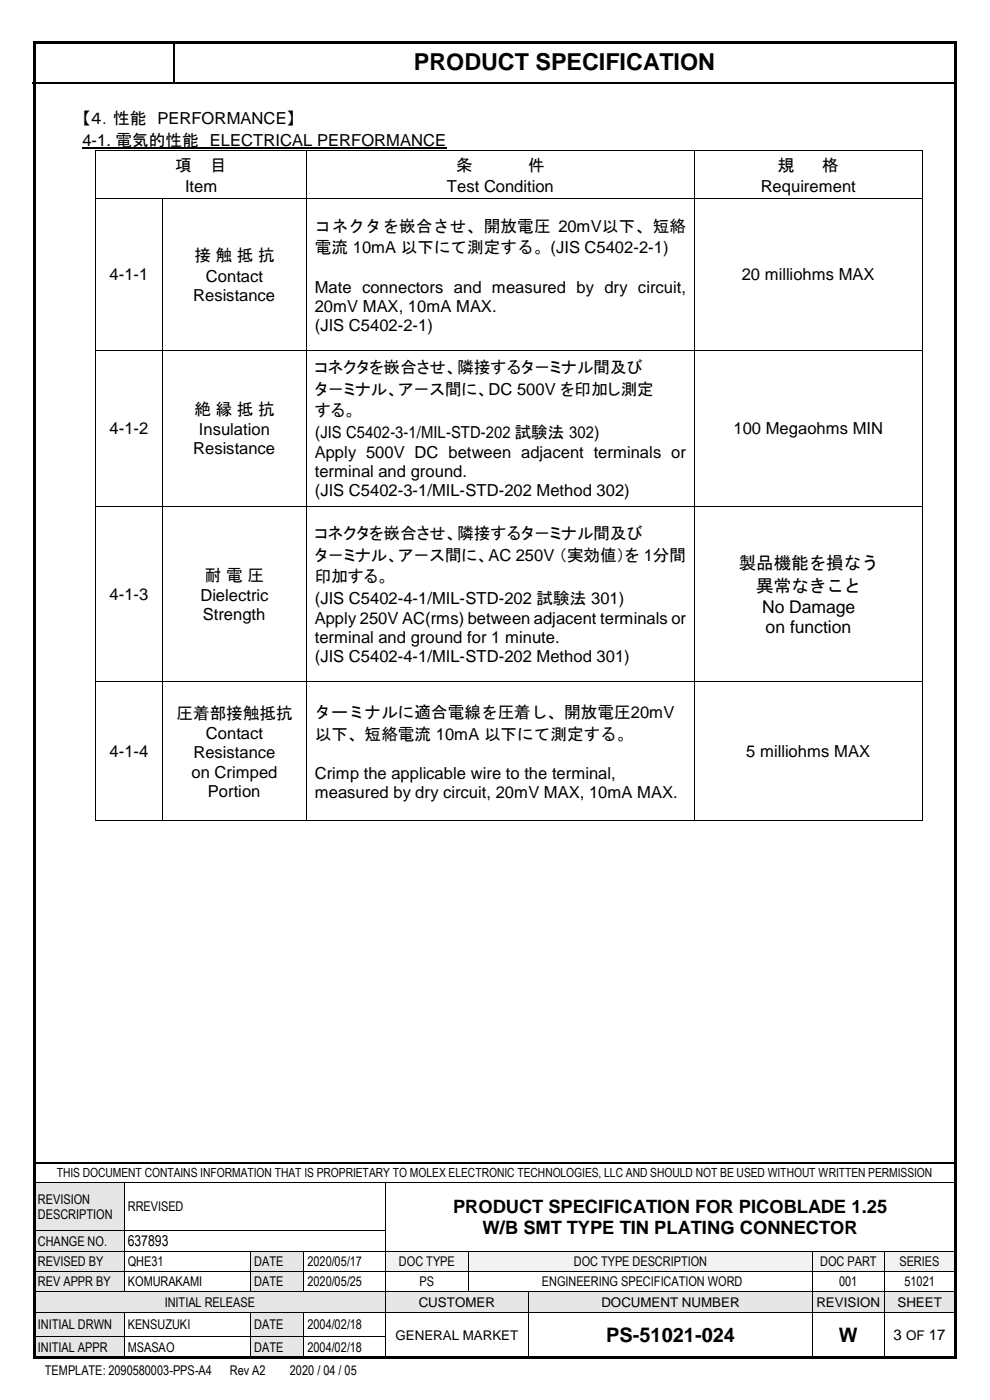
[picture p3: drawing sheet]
<svg xmlns="http://www.w3.org/2000/svg" width="210mm" height="297mm" viewBox="0 0 210 297" stroke-linecap="round" stroke-linejoin="round" font-family="sans-serif">
<defs><g id="words">
<text font-size="5" x="87.8" y="14.9">PRODUCT SPECIFICATION</text>
<g font-size="4.2">
<text x="128.6" y="284.7">PS-51021-024</text>
<text x="178" y="284.7">W</text>
</g>
<g font-size="3.9">
<text x="96.1" y="257.3">PRODUCT SPECIFICATION FOR PICOBLADE 1.25</text>
<text x="102.4" y="261.7">W/B SMT TYPE TIN PLATING CONNECTOR</text>
</g>
<g font-size="3.7">
<text x="156.7" y="120.7">製品機能を損なう</text>
<text x="160.4" y="125.5">異常なきこと</text>
<text x="161.7" y="130">No Damage</text>
<text x="162.4" y="134.3">on function</text>
</g>
<g font-size="3.5">
<text x="17.5" y="26.3">【４．性能 PERFORMANCE】</text>
<text x="17.5" y="30.9">4-1. 電気的性能 ELECTRICAL PERFORMANCE</text>
<text x="37.2" y="36.4">項</text>
<text x="39.3" y="40.7">Item</text>
<text x="44.6" y="36.4">目</text>
<text x="94.8" y="40.7">Test Condition</text>
<text x="96.7" y="36.4">条</text>
<text x="112" y="36.4">件</text>
<text x="161.4" y="40.7">Requirement</text>
<text x="165" y="36.4">規</text>
<text x="174.4" y="36.4">格</text>
<text x="66.8" y="49.1">コネクタを嵌合させ、開放電圧 20mV以下、短絡</text>
<text x="66.8" y="53.7">電流 10mA 以下にて測定する。(JIS C5402-2-1)</text>
<text x="23.2" y="59.5">4-1-1</text>
<text x="41.2" y="55.5">接 触 抵 抗</text>
<text x="43.7" y="59.8">Contact</text>
<text x="157.3" y="59.5">20 milliohms MAX</text>
<text x="41" y="63.8">Resistance</text>
<text x="66.8" y="62.1">Mate connectors and measured by dry circuit,</text>
<text x="66.8" y="66.1">20mV MAX, 10mA MAX.</text>
<text x="66.8" y="70.2">(JIS C5402-2-1)</text>
<text x="66.8" y="79.1">コネクタを嵌合させ、隣接するタ－ミナル間及び</text>
<text x="66.8" y="83.7">タ－ミナル、ア－ス間に、DC 500V を印加し測定</text>
<text x="41.2" y="88">絶 縁 抵 抗</text>
<text x="66.8" y="88.3">する。</text>
<text x="23.2" y="92.1">4-1-2</text>
<text x="42.2" y="92.3">Insulation</text>
<text x="66.8" y="92.8">(JIS C5402-3-1/MIL-STD-202 試験法 302)</text>
<text x="155.6" y="92.1">100 Megaohms MIN</text>
<text x="41" y="96.4">Resistance</text>
<text x="66.8" y="97.2">Apply 500V DC between adjacent terminals or</text>
<text x="66.8" y="101.2">terminal and ground.</text>
<text x="66.8" y="105.3">(JIS C5402-3-1/MIL-STD-202 Method 302)</text>
<text x="66.8" y="114.4">コネクタを嵌合させ、隣接するタ－ミナル間及び</text>
<text x="66.8" y="118.9">タ－ミナル、ア－ス間に、AC 250V （実効値）を 1分間</text>
<text x="43.5" y="123.2">耐 電 圧</text>
<text x="66.8" y="123.5">印加する。</text>
<text x="23.2" y="127.3">4-1-3</text>
<text x="42.5" y="127.6">Dielectric</text>
<text x="43" y="131.6">Strength</text>
<text x="66.8" y="128.1">(JIS C5402-4-1/MIL-STD-202 試験法 301)</text>
<text x="66.8" y="132.4">Apply 250V AC(rms) between adjacent terminals or</text>
<text x="66.8" y="136.5">terminal and ground for 1 minute.</text>
<text x="66.8" y="140.5">(JIS C5402-4-1/MIL-STD-202 Method 301)</text>
<text x="37.4" y="152.5">圧着部接触抵抗</text>
<text x="66.8" y="152.4">ターミナルに適合電線を圧着し、開放電圧20mV</text>
<text x="23.2" y="160.6">4-1-4</text>
<text x="41" y="160.9">Resistance</text>
<text x="43.7" y="156.8">Contact</text>
<text x="66.8" y="156.9">以下、短絡電流 10mA 以下にて測定する。</text>
<text x="158.3" y="160.6">5 milliohms MAX</text>
<text x="40.6" y="165">on Crimped</text>
<text x="66.8" y="165.3">Crimp the applicable wire to the terminal,</text>
<text x="44.1" y="169">Portion</text>
<text x="66.8" y="169.4">measured by dry circuit, 20mV MAX, 10mA MAX.</text>
</g>
<g font-size="3.2">
<text x="27.1" y="264.4">637893</text>
<text x="189.6" y="284.4">3 OF 17</text>
</g>
<g font-size="2.8">
<text x="8" y="255.3">REVISION</text>
<text x="27.1" y="257">RREVISED</text>
<text x="8" y="258.6">DESCRIPTION</text>
<text x="8" y="264.2">CHANGE NO.</text>
<text x="8" y="268.6">REVISED BY</text>
<text x="27.1" y="268.6">QHE31</text>
<text x="53.9" y="268.6">DATE</text>
<text x="65.2" y="268.6">2020/05/17</text>
<text x="84.6" y="268.6">DOC TYPE</text>
<text x="121.7" y="268.6">DOC TYPE DESCRIPTION</text>
<text x="174" y="268.6">DOC PART</text>
<text x="190.8" y="268.6">SERIES</text>
<text x="8" y="272.9">REV APPR BY</text>
<text x="27.1" y="272.9">KOMURAKAMI</text>
<text x="53.9" y="272.9">DATE</text>
<text x="65.2" y="272.9">2020/05/25</text>
<text x="89" y="272.9">PS</text>
<text x="114.9" y="272.9">ENGINEERING SPECIFICATION WORD</text>
<text x="178" y="272.9">001</text>
<text x="191.8" y="272.9">51021</text>
<text x="8" y="281.9">INITIAL DRWN</text>
<text x="27.1" y="281.9">KENSUZUKI</text>
<text x="34.9" y="277.2">INITIAL RELEASE</text>
<text x="53.9" y="281.9">DATE</text>
<text x="65.2" y="281.9">2004/02/18</text>
<text x="88.8" y="277.2">CUSTOMER</text>
<text x="127.6" y="277.2">DOCUMENT NUMBER</text>
<text x="173.2" y="277.2">REVISION</text>
<text x="190.4" y="277.2">SHEET</text>
<text x="8" y="286.7">INITIAL APPR</text>
<text x="27.1" y="286.7">MSASAO</text>
<text x="53.9" y="286.7">DATE</text>
<text x="65.2" y="286.7">2004/02/18</text>
<text x="83.9" y="284.2">GENERAL MARKET</text>
<text x="9.5" y="291.8">TEMPLATE: 2090580003-PPS-A4</text>
<text x="48.8" y="291.8">Rev A2</text>
<text x="61.5" y="291.8">2020 / 04 / 05</text>
</g>
<text font-size="2.7" x="12" y="249.8">THIS DOCUMENT CONTAINS INFORMATION THAT IS PROPRIETARY TO MOLEX ELECTRONIC TECHNOLOGIES, LLC AND SHOULD NOT BE USED WITHOUT WRITTEN PERMISSION</text>
</g></defs>
<g fill="#000">
<path d="M36.7 8.9h.3v.2h-.3z" fill-rule="evenodd"/>
<path d="M36.7 17.4h.3v.3h-.3z" fill-rule="evenodd"/>
</g>
<path d="M6.9 17.6h29.8M36.9 9.1v8.3M37 17.6h165.8M7.3 246.7h195.3" fill="none" stroke="#000" stroke-width=".34"/>
<g fill="#e6e6e6">
<path d="M7.3 251h19v10h-19z" fill-rule="evenodd"/>
<path d="M8 252.8h17.6v3.2h-17.6z" fill-rule="evenodd"/>
<path d="M8 256h17.6v3.2h-17.6z" fill-rule="evenodd"/>
</g>
<path d="M7.3 250.9h19M26.4 251v10M26.5 250.9h55.2M81.8 251v10M81.9 250.9h120.7" fill="none" stroke="#000" stroke-width=".21"/>
<g fill="#000">
<path d="M26.3 250.9h.2v.1h-.2z" fill-rule="evenodd"/>
<path d="M81.7 250.9h.2v.1h-.2z" fill-rule="evenodd"/>
</g>
<g fill="#e6e6e6">
<path d="M7.3 261.2h19v4.1h-19z" fill-rule="evenodd"/>
<path d="M8 261.7h17.6v3.2h-17.6z" fill-rule="evenodd"/>
</g>
<path d="M7.3 261.1h19M26.4 261.2v4.1M26.5 261.1h55.2M81.8 261.2v4.1" fill="none" stroke="#000" stroke-width=".21"/>
<g fill="#000">
<path d="M26.3 261h.2v.2h-.2z" fill-rule="evenodd"/>
<path d="M81.7 261h.2v.2h-.2z" fill-rule="evenodd"/>
</g>
<g fill="#e6e6e6">
<path d="M7.3 265.5h19v4.2h-19z" fill-rule="evenodd"/>
<path d="M8 266h17.6v3.2h-17.6z" fill-rule="evenodd"/>
</g>
<g fill="#fff">
<path d="M26.5 265.5h26.6v4.2h-26.6z" fill-rule="evenodd"/>
<path d="M27.1 266h25.3v3.2h-25.3z" fill-rule="evenodd"/>
</g>
<g fill="#e6e6e6">
<path d="M53.3 265.5h11.1v4.2h-11.1z" fill-rule="evenodd"/>
<path d="M53.9 266h9.8v3.2h-9.8z" fill-rule="evenodd"/>
</g>
<g fill="#f2f2f2">
<path d="M81.8 265.5h17.5v4.2h-17.5z" fill-rule="evenodd"/>
<path d="M82.5 266h16.2v3.2h-16.2z" fill-rule="evenodd"/>
<path d="M99.5 265.5h72.8v4.2h-72.8z" fill-rule="evenodd"/>
<path d="M100.1 266h71.6v3.2h-71.6z" fill-rule="evenodd"/>
<path d="M172.5 265.5h14.9v4.2h-14.9z" fill-rule="evenodd"/>
<path d="M173.2 266h13.6v3.2h-13.6z" fill-rule="evenodd"/>
<path d="M187.6 265.5h15v4.2h-15z" fill-rule="evenodd"/>
<path d="M188.3 266h13.5v3.2h-13.5z" fill-rule="evenodd"/>
</g>
<g fill="none" stroke="#000" stroke-width=".21">
<path d="M7.3 265.4h19M26.4 265.5v4.2M26.5 265.4h26.6M53.2 265.5v4.2M53.3 265.4h11.1M64.5 265.5v4.2M64.6 265.4h17.1M81.8 265.5v4.2M81.9 265.4h17.4M99.4 265.5v4.2M99.5 265.4h72.9M172.5 265.5v4.2"/>
<path d="M172.5 265.4h14.9M187.5 265.5v4.2M187.6 265.4h15.1"/>
</g>
<g fill="#000">
<path d="M26.3 265.3h.2v.2h-.2z" fill-rule="evenodd"/>
<path d="M53.1 265.3h.2v.2h-.2z" fill-rule="evenodd"/>
<path d="M64.4 265.3h.2v.2h-.2z" fill-rule="evenodd"/>
<path d="M81.7 265.3h.2v.2h-.2z" fill-rule="evenodd"/>
<path d="M99.3 265.3h.2v.2h-.2z" fill-rule="evenodd"/>
<path d="M172.4 265.3h.1v.2h-.1z" fill-rule="evenodd"/>
<path d="M187.4 265.3h.2v.2h-.2z" fill-rule="evenodd"/>
</g>
<g fill="#e6e6e6">
<path d="M7.3 269.8h19v4.2h-19z" fill-rule="evenodd"/>
<path d="M8 270.3h17.6v3.2h-17.6z" fill-rule="evenodd"/>
</g>
<g fill="#fff">
<path d="M26.5 269.8h26.6v4.2h-26.6z" fill-rule="evenodd"/>
<path d="M27.1 270.3h25.3v3.2h-25.3z" fill-rule="evenodd"/>
</g>
<g fill="#e6e6e6">
<path d="M53.3 269.8h11.1v4.2h-11.1z" fill-rule="evenodd"/>
<path d="M53.9 270.3h9.8v3.2h-9.8z" fill-rule="evenodd"/>
</g>
<g fill="#fff">
<path d="M64.6 269.8h17.1v4.2h-17.1z" fill-rule="evenodd"/>
<path d="M65.2 270.3h15.8v3.2h-15.8z" fill-rule="evenodd"/>
</g>
<g fill="none" stroke="#000" stroke-width=".21">
<path d="M7.3 269.7h19M26.4 269.8v4.2M26.5 269.7h26.6M53.2 269.8v4.2M53.3 269.7h11.1M64.5 269.8v4.2M64.6 269.7h17.1M81.8 269.8v4.2M81.9 269.7h17.4M99.4 269.8v4.2M99.5 269.7h72.9M172.5 269.8v4.2"/>
<path d="M172.5 269.7h14.9M187.5 269.8v4.2M187.6 269.7h15.1"/>
</g>
<g fill="#000">
<path d="M26.3 269.7h.2v.1h-.2z" fill-rule="evenodd"/>
<path d="M53.1 269.7h.2v.1h-.2z" fill-rule="evenodd"/>
<path d="M64.4 269.7h.2v.1h-.2z" fill-rule="evenodd"/>
<path d="M81.7 269.7h.2v.1h-.2z" fill-rule="evenodd"/>
<path d="M99.3 269.7h.2v.1h-.2z" fill-rule="evenodd"/>
<path d="M172.4 269.7h.1v.1h-.1z" fill-rule="evenodd"/>
<path d="M187.4 269.7h.2v.1h-.2z" fill-rule="evenodd"/>
</g>
<g fill="#e6e6e6">
<path d="M7.3 274.1h74.4v4.2h-74.4z" fill-rule="evenodd"/>
<path d="M8 274.6h73v3.2h-73z" fill-rule="evenodd"/>
<path d="M81.8 274.1h30.2v4.2h-30.2z" fill-rule="evenodd"/>
<path d="M82.5 274.6h28.9v3.3h-28.9z" fill-rule="evenodd"/>
<path d="M112.2 274.1h60.1v4.2h-60.1z" fill-rule="evenodd"/>
<path d="M112.8 274.6h58.9v3.3h-58.9z" fill-rule="evenodd"/>
<path d="M172.5 274.1h14.9v4.2h-14.9z" fill-rule="evenodd"/>
<path d="M173.2 274.6h13.6v3.3h-13.6z" fill-rule="evenodd"/>
<path d="M187.6 274.1h15v4.2h-15z" fill-rule="evenodd"/>
<path d="M188.3 274.6h13.5v3.3h-13.5z" fill-rule="evenodd"/>
</g>
<g fill="none" stroke="#000" stroke-width=".21">
<path d="M7.3 274.1h19M26.5 274.1h26.6M53.3 274.1h11.1M64.6 274.1h17.1M81.8 274.1v4.2M81.9 274.1h17.4M99.5 274.1h12.5M112.1 274.1v4.2M112.2 274.1h60.2M172.5 274.1v4.2M172.5 274.1h14.9M187.5 274.1v4.2"/>
<path d="M187.6 274.1h15.1"/>
</g>
<g fill="#000">
<path d="M26.3 274h.2v.1h-.2z" fill-rule="evenodd"/>
<path d="M53.1 274h.2v.1h-.2z" fill-rule="evenodd"/>
<path d="M64.4 274h.2v.1h-.2z" fill-rule="evenodd"/>
<path d="M81.7 274h.2v.1h-.2z" fill-rule="evenodd"/>
<path d="M99.3 274h.2v.1h-.2z" fill-rule="evenodd"/>
<path d="M112 274h.2v.1h-.2z" fill-rule="evenodd"/>
<path d="M172.4 274h.1v.1h-.1z" fill-rule="evenodd"/>
<path d="M187.4 274h.2v.1h-.2z" fill-rule="evenodd"/>
</g>
<g fill="#e6e6e6">
<path d="M7.3 278.5h19v4.9h-19z" fill-rule="evenodd"/>
<path d="M8 279.3h17.6v3.2h-17.6z" fill-rule="evenodd"/>
<path d="M53.3 278.5h11.1v4.9h-11.1z" fill-rule="evenodd"/>
<path d="M53.9 279.3h9.8v3.2h-9.8z" fill-rule="evenodd"/>
</g>
<g fill="#fff">
<path d="M112.2 278.5h60.1v9.5h-60.1z" fill-rule="evenodd"/>
<path d="M112.8 280.8h58.9v4.9h-58.9z" fill-rule="evenodd"/>
<path d="M172.5 278.5h14.9v9.5h-14.9z" fill-rule="evenodd"/>
<path d="M173.2 280.8h13.6v4.9h-13.6z" fill-rule="evenodd"/>
<path d="M187.6 278.5h15v9.5h-15z" fill-rule="evenodd"/>
<path d="M188.3 281.4h13.5v3.6h-13.5z" fill-rule="evenodd"/>
</g>
<g fill="none" stroke="#000" stroke-width=".21">
<path d="M7.3 278.4h19M26.4 278.5v4.9M26.5 278.4h26.6M53.2 278.5v4.9M53.3 278.4h11.1M64.5 278.5v4.9M64.6 278.4h17.1M81.8 278.5v4.9M81.9 278.4h30.1M112.1 278.5v4.9M112.2 278.4h60.2M172.5 278.5v4.9"/>
<path d="M172.5 278.4h14.9M187.5 278.5v4.9M187.6 278.4h15.1"/>
</g>
<g fill="#000">
<path d="M26.3 278.3h.2v.2h-.2z" fill-rule="evenodd"/>
<path d="M53.1 278.3h.2v.2h-.2z" fill-rule="evenodd"/>
<path d="M64.4 278.3h.2v.2h-.2z" fill-rule="evenodd"/>
<path d="M81.7 278.3h.2v.2h-.2z" fill-rule="evenodd"/>
<path d="M112 278.3h.2v.2h-.2z" fill-rule="evenodd"/>
<path d="M172.4 278.3h.1v.2h-.1z" fill-rule="evenodd"/>
<path d="M187.4 278.3h.2v.2h-.2z" fill-rule="evenodd"/>
</g>
<g fill="#e6e6e6">
<path d="M7.3 283.5h19v4.5h-19z" fill-rule="evenodd"/>
<path d="M8 284.1h17.6v3.3h-17.6z" fill-rule="evenodd"/>
<path d="M53.3 283.5h11.1v4.5h-11.1z" fill-rule="evenodd"/>
<path d="M53.9 284.1h9.8v3.3h-9.8z" fill-rule="evenodd"/>
</g>
<g fill="none" stroke="#000" stroke-width=".21">
<path d="M20.3 32.1v10M20.4 32h44.5M65 32.1v10M65.1 32h82.2M147.3 32.1v10M147.4 32h48.2M195.7 32.1v10M20.3 42.3v31.9M20.4 42.2h13.9M34.4 42.3v31.9M34.5 42.2h30.4M65 42.3v31.9"/>
<path d="M65.1 42.2h82.2M147.3 42.3v31.9M147.4 42.2h48.2M195.7 42.3v31.9M20.3 74.3v33M20.4 74.3h13.9M34.4 74.3v33M34.5 74.3h30.4M65 74.3v33M65.1 74.3h82.2M147.3 74.3v33M147.4 74.3h48.2"/>
<path d="M195.7 74.3v33M20.3 107.5v37.1M20.4 107.4h13.9M34.4 107.5v37.1M34.5 107.4h30.4M65 107.5v37.1M65.1 107.4h82.2M147.3 107.5v37.1M147.4 107.4h48.2M195.7 107.5v37.1M20.3 144.8v29.2M20.4 144.7h13.9"/>
<path d="M34.4 144.8v29.2M34.5 144.7h30.4M65 144.8v29.2M65.1 144.7h82.2M147.3 144.8v29.2M147.4 144.7h48.2M195.7 144.8v29.2M20.4 174.1h13.9M34.5 174.1h30.4M65.1 174.1h82.2M147.4 174.1h48.2M7.3 283.5h19"/>
<path d="M26.4 283.5v4.5M26.5 283.5h26.6M53.2 283.5v4.5M53.3 283.5h11.1M64.5 283.5v4.5M64.6 283.5h17.1M81.8 283.5v4.5M112.1 283.5v4.5M172.5 283.5v4.5M187.5 283.5v4.5"/>
</g>
<g fill="#000">
<path d="M7 8.8h.5v.5h-.5z" fill-rule="evenodd"/>
<path d="M7 8.8h.5v.5h-.5z" fill-rule="evenodd"/>
<path d="M7.5 8.8h195v.5h-195z" fill-rule="evenodd"/>
<path d="M202.5 8.8h.5v.5h-.5z" fill-rule="evenodd"/>
<path d="M202.5 8.8h.5v.5h-.5z" fill-rule="evenodd"/>
<path d="M20.2 31.9h.2v.2h-.2z" fill-rule="evenodd"/>
<path d="M20.2 31.9h.2v.2h-.2z" fill-rule="evenodd"/>
<path d="M64.9 31.9h.2v.2h-.2z" fill-rule="evenodd"/>
<path d="M147.3 31.9h.1v.2h-.1z" fill-rule="evenodd"/>
<path d="M195.6 31.9h.1v.2h-.1z" fill-rule="evenodd"/>
<path d="M195.6 31.9h.1v.2h-.1z" fill-rule="evenodd"/>
<path d="M20.2 42.1h.2v.2h-.2z" fill-rule="evenodd"/>
<path d="M34.3 42.1h.2v.2h-.2z" fill-rule="evenodd"/>
<path d="M64.9 42.1h.2v.2h-.2z" fill-rule="evenodd"/>
<path d="M147.3 42.1h.1v.2h-.1z" fill-rule="evenodd"/>
<path d="M195.6 42.1h.1v.2h-.1z" fill-rule="evenodd"/>
<path d="M20.2 74.2h.2v.1h-.2z" fill-rule="evenodd"/>
<path d="M34.3 74.2h.2v.1h-.2z" fill-rule="evenodd"/>
<path d="M64.9 74.2h.2v.1h-.2z" fill-rule="evenodd"/>
<path d="M147.3 74.2h.1v.1h-.1z" fill-rule="evenodd"/>
<path d="M195.6 74.2h.1v.1h-.1z" fill-rule="evenodd"/>
<path d="M20.2 107.3h.2v.2h-.2z" fill-rule="evenodd"/>
<path d="M34.3 107.3h.2v.2h-.2z" fill-rule="evenodd"/>
<path d="M64.9 107.3h.2v.2h-.2z" fill-rule="evenodd"/>
<path d="M147.3 107.3h.1v.2h-.1z" fill-rule="evenodd"/>
<path d="M195.6 107.3h.1v.2h-.1z" fill-rule="evenodd"/>
<path d="M20.2 144.6h.2v.2h-.2z" fill-rule="evenodd"/>
<path d="M34.3 144.6h.2v.2h-.2z" fill-rule="evenodd"/>
<path d="M64.9 144.6h.2v.2h-.2z" fill-rule="evenodd"/>
<path d="M147.3 144.6h.1v.2h-.1z" fill-rule="evenodd"/>
<path d="M195.6 144.6h.1v.2h-.1z" fill-rule="evenodd"/>
<path d="M20.2 174h.2v.2h-.2z" fill-rule="evenodd"/>
<path d="M20.2 174h.2v.2h-.2z" fill-rule="evenodd"/>
<path d="M34.3 174h.2v.2h-.2z" fill-rule="evenodd"/>
<path d="M64.9 174h.2v.2h-.2z" fill-rule="evenodd"/>
<path d="M147.3 174h.1v.2h-.1z" fill-rule="evenodd"/>
<path d="M195.6 174h.1v.2h-.1z" fill-rule="evenodd"/>
<path d="M195.6 174h.1v.2h-.1z" fill-rule="evenodd"/>
<path d="M7 9.3h.5v278.4h-.5z" fill-rule="evenodd"/>
<path d="M7 287.7h.5v.5h-.5z" fill-rule="evenodd"/>
<path d="M7 287.7h.5v.5h-.5z" fill-rule="evenodd"/>
<path d="M7.5 287.7h195v.5h-195z" fill-rule="evenodd"/>
<path d="M26.3 283.4h.2v.1h-.2z" fill-rule="evenodd"/>
<path d="M53.1 283.4h.2v.1h-.2z" fill-rule="evenodd"/>
<path d="M64.4 283.4h.2v.1h-.2z" fill-rule="evenodd"/>
<path d="M81.7 283.4h.2v.1h-.2z" fill-rule="evenodd"/>
<path d="M112 283.4h.2v.1h-.2z" fill-rule="evenodd"/>
<path d="M172.4 283.4h.1v.1h-.1z" fill-rule="evenodd"/>
<path d="M187.4 283.4h.2v.1h-.2z" fill-rule="evenodd"/>
<path d="M202.5 9.3h.5v278.4h-.5z" fill-rule="evenodd"/>
<path d="M202.5 287.7h.5v.5h-.5z" fill-rule="evenodd"/>
<path d="M202.5 287.7h.5v.5h-.5z" fill-rule="evenodd"/>
</g>
<path d="M17.5 31.4h77.3" fill="none" stroke="#000" stroke-width=".22"/>
<use href="#words"/>
</svg>
